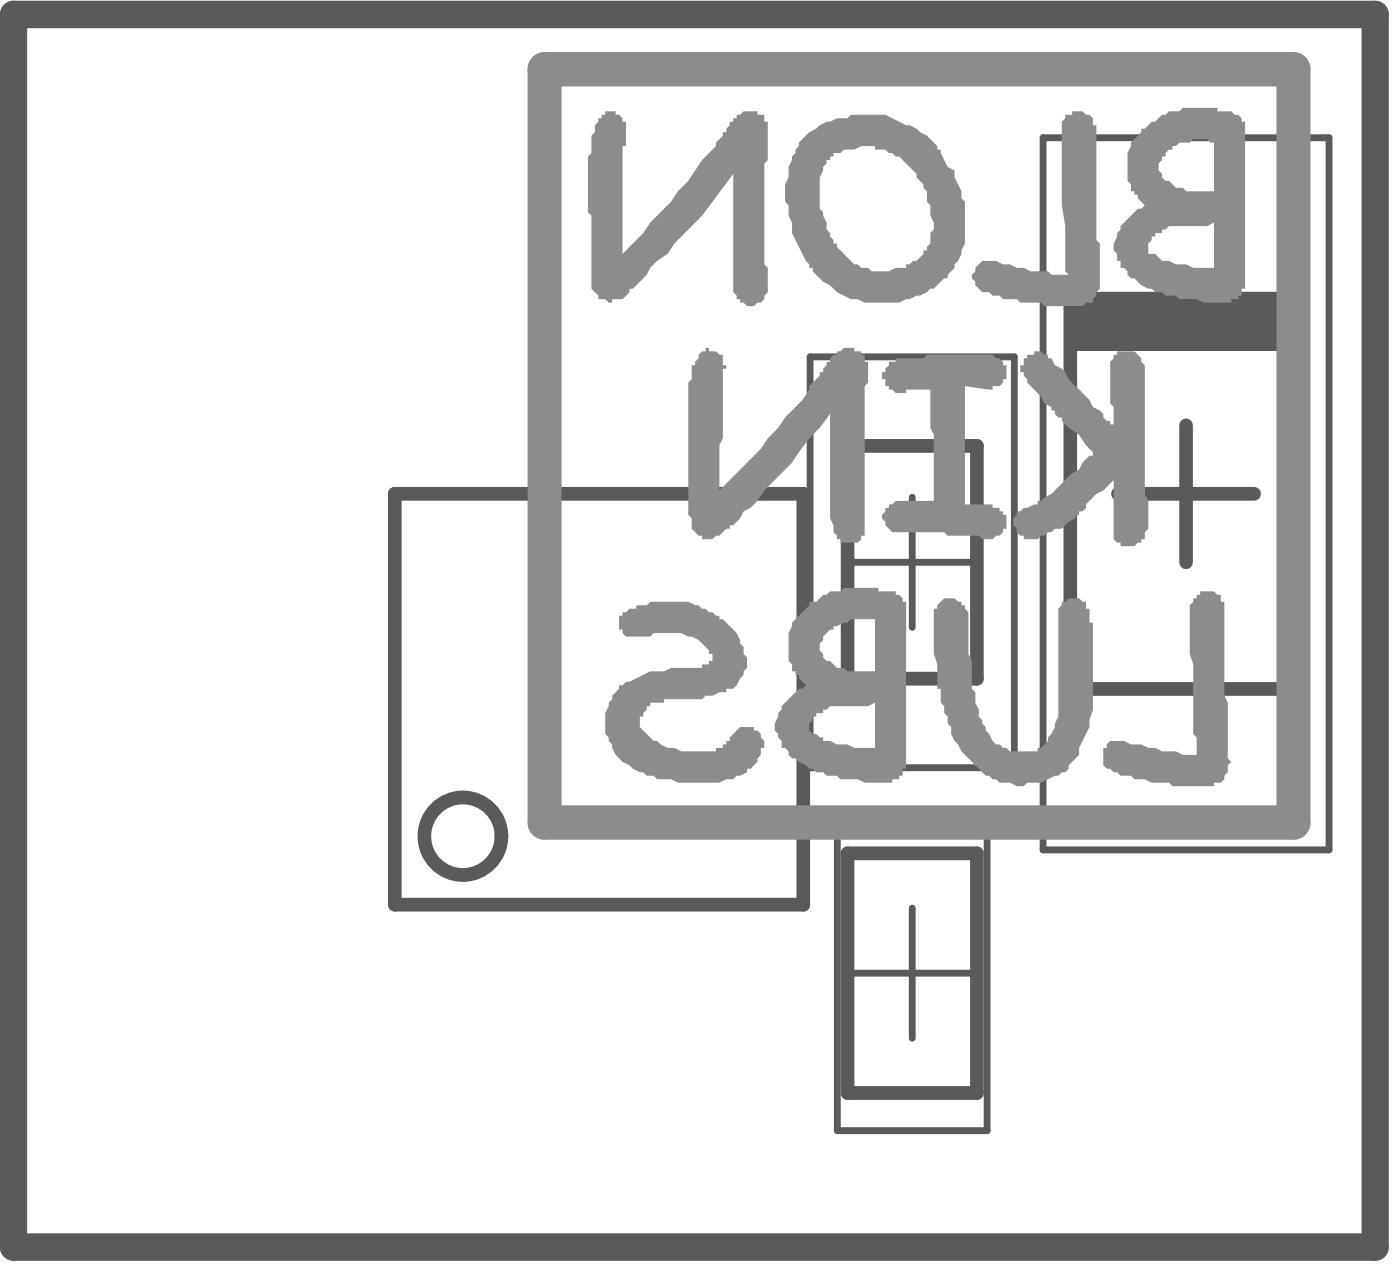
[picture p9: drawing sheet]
<svg xmlns="http://www.w3.org/2000/svg" width="34mm" height="31mm" viewBox="0 0 34 31" stroke-linecap="round" stroke-linejoin="round" font-family="sans-serif">
<path d="M19.6 8.6h4.9v10h-4.9zM20.3 19.7h3.6v7.6h-3.6zM20.5 13.6h3.1M22.1 12v3.2M25.2 3.3h6.9v17.3h-6.9zM20.5 23.5h3.1M22.1 22v3.1" fill="none" stroke="#5a5a5a" stroke-width=".17"/>
<path d="M9.6 11.9h9.8v10h-9.8zM20.5 10.8h3.1v5.6h-3.1zM25.9 7.2h5.6v9.5h-5.6zM27 11.9h3.3M28.7 10.3v3.3M20.5 20.6h3.1v5.8h-3.1z" fill="none" stroke="#5a5a5a" stroke-width=".33"/>
<path d="M25.9 7.2h5.6v1.3h-5.6z" fill-rule="evenodd" fill="#5a5a5a"/>
<circle cx="11.2" cy="20.2" r=".93" fill="none" stroke="#5a5a5a" stroke-width=".33"/>
<path d="M.3 .3h33v29.9h-33z" fill="none" stroke="#5a5a5a" stroke-width=".66"/>
<path d="M13.2 1.7h18.1v18.2h-18.1z" fill="none" stroke="#8c8c8c" stroke-width=".83"/>
<g fill="#8c8c8c">
<path d="M25.8 2.8h.1a.47 .47 0 0 1 .6 .3v2.7a2.26 2.26 0 0 1-.1 1.5 3.1 3.1 0 0 1-1.8-.1h-.3h-.1a.77 .77 0 0 1-.7-.5 .44 .44 0 0 1 .3-.4 .44 .44 0 0 1 .5 .1l.6 .2h.5h.5h-.1l-.1-1.6v-2.1z"/>
<path d="M14.6 2.7h.1a.46 .46 0 0 1 .4 .6v.2v2.6l1.1-1.2 1.1-1.4 .2-.3h.1a.65 .65 0 0 1 .9-.4v.1h.1v1l-.1 .1v2.4l.1 .1v.2a.47 .47 0 0 1-.1 .6 .47 .47 0 0 1-.6 0 1.15 1.15 0 0 1-.2-1v-2.1l-.7 1-1.9 2a.52 .52 0 0 1-.6 0 .52 .52 0 0 1-.2-.6v-1.4l-.1-.1v-1.3l.1-.1a.87 .87 0 0 1 .2-.8z"/>
<path d="M24.8 8.6h.2v-.1l.4 .1 1 1.2 .5 .5v-1.1a.47 .47 0 0 1 .3-.7 .52 .52 0 0 1 .5 .8v2.6l.1 .6a.55 .55 0 0 1-.2 .5l-.1 .1a.35 .35 0 0 1-.6-.1v-1.4l-.5 .5a2.09 2.09 0 0 1-1.6 .9 .39 .39 0 0 1-.3-.3 .39 .39 0 0 1 .3-.4 6 6 0 0 0 1.6-1.4l-1.6-1.6v-.3h-.1v-.2h.1z"/>
<path d="M21.5 8.7h.2h.6l.1-.1h1.3a.5 .5 0 0 1 .6 .6l-.1 .1h-.2v.1l-.7-.1v2.5a.3 .3 0 0 0 .1 .4 .3 .3 0 0 0 .4 0h.2v.1a.32 .32 0 0 1 .3 .4 .56 .56 0 0 1-.7 .3l-1.8-.1a.38 .38 0 0 1-.4-.2 .38 .38 0 0 1 0-.4l.3-.2h.9l-.1-2.7h-.5a.35 .35 0 0 1-.4 .1 .35 .35 0 0 1-.2-.3h-.1v-.2h.1z"/>
<path d="M17.1 8.4l.4 .2v.2h.1l-.1 .1-.1 3 1-1 1-1.2 .4-.7h.1l.1-.3 .2-.1a.34 .34 0 0 1 .6 0l.2 .1v.6h-.1v3.2a.45 .45 0 0 1-.2 .6h-.2a.32 .32 0 0 1-.3-.4l-.1-.2v-2.5l-.9 1.2-1.5 1.5a.67 .67 0 0 1-.7 .3l-.2-.1a5.3 5.3 0 0 1-.2-2.3v-.4a2.63 2.63 0 0 1 .2-1.5z"/>
<path d="M29 14.3a.46 .46 0 0 1 .6 .4l.1 3.6a.42 .42 0 0 1-.3 .6v.1h-1l-.1-.1a2.61 2.61 0 0 1-1.6-.4 .45 .45 0 0 1 .2-.6l2 .4-.1-3.2a.51 .51 0 0 1 .2-.7z"/>
<path d="M22.8 14.5l.5 .1a.78 .78 0 0 1 .1 .8l.1 .6a2.84 2.84 0 0 0 .6 2l.3 .2h.3a.59 .59 0 0 0 .7-.3v-.1a2.31 2.31 0 0 0 .2-1.4v-1.3a.49 .49 0 0 1 .5-.6l.2 .1 .1 .5v.9a3.4 3.4 0 0 1-.6 2.7l-.6 .2a1.93 1.93 0 0 1-2.3-1.4l-.1-.5v-.3h-.1l-.1-1.6a.6 .6 0 0 1 .2-.6z"/>
<path d="M15.1 14.8a2.04 2.04 0 0 1 2.9 .8v.1a.66 .66 0 0 1-.2 .9l-.1 .1a2.79 2.79 0 0 1-1.6 .2v.1a.46 .46 0 0 0-.6 .3 .46 .46 0 0 0 .2 .5 1.4 1.4 0 0 0 1.1 .4h.5v-.1h.2l.2-.2a.43 .43 0 0 1 .5-.3 .43 .43 0 0 1 .3 .5l-.1 .1a.92 .92 0 0 1-.8 .6 2.93 2.93 0 0 1-2.4-.3l-.2-.2a1.24 1.24 0 0 1 .1-1.8h.1a2.81 2.81 0 0 1 1.8-.3v-.1l.2-.1a.99 .99 0 0 0-1.2-.7l-.5 .1a.39 .39 0 0 1-.4-.1 .39 .39 0 0 1-.1-.4z"/>
<path d="M28.4 3.5l.5-.1h.5v1.2h-.3a.85 .85 0 0 1-.8-.2 .31 .31 0 0 1-.3-.3 .31 .31 0 0 1 .2-.3zM27.9 5.6h.1a1.59 1.59 0 0 1 1.2-.1l.2-.1v1.1l-1-.1-.6-.3v-.2zM27.6 3.1a1.29 1.29 0 0 0 .1 1.9l-.3 .1a.98 .98 0 0 0-.4 1.2l.1 .1a1.62 1.62 0 0 0 1.3 .8h.1l.6 .1h.7l.3-.3v-3.6a.45 .45 0 0 0-.2-.6 2.15 2.15 0 0 0-2.3 .3z"/>
<path d="M20.2 3.7l.4-.1a1.37 1.37 0 0 1 1.7 .8l.1 .2v.3a1.09 1.09 0 0 1-.6 1.6 1.36 1.36 0 0 1-1.8-1.1l-.1-.2a1.35 1.35 0 0 1 .3-1.5zM19.6 3.2a2.18 2.18 0 0 0-.4 2.3v.1a2.28 2.28 0 0 0 2.1 1.7 1.83 1.83 0 0 0 2-1.7v-.7a3.1 3.1 0 0 0-1.3-1.9 2.35 2.35 0 0 0-2.4 .2z"/>
<path d="M20.2 15.1l.4-.1h.6v1.2h-.3a.85 .85 0 0 1-.8-.2 .37 .37 0 0 1-.3-.3 .37 .37 0 0 1 .2-.4zM19.7 17.2h.1a1.59 1.59 0 0 1 1.2-.1l.2-.1v1.1h-.5l-.8-.2v-.1l-.3-.1v-.2zM19.6 14.6a1.23 1.23 0 0 0-.4 1.6l.3 .4-.1 .1a.92 .92 0 0 0-.5 1.3 2.03 2.03 0 0 0 1.3 .8h.1l.6 .1h.7l.3-.3v-3.6a.45 .45 0 0 0-.2-.6v-.1h-.4a1.82 1.82 0 0 0-1.6 .3z"/>
</g>
</svg>
